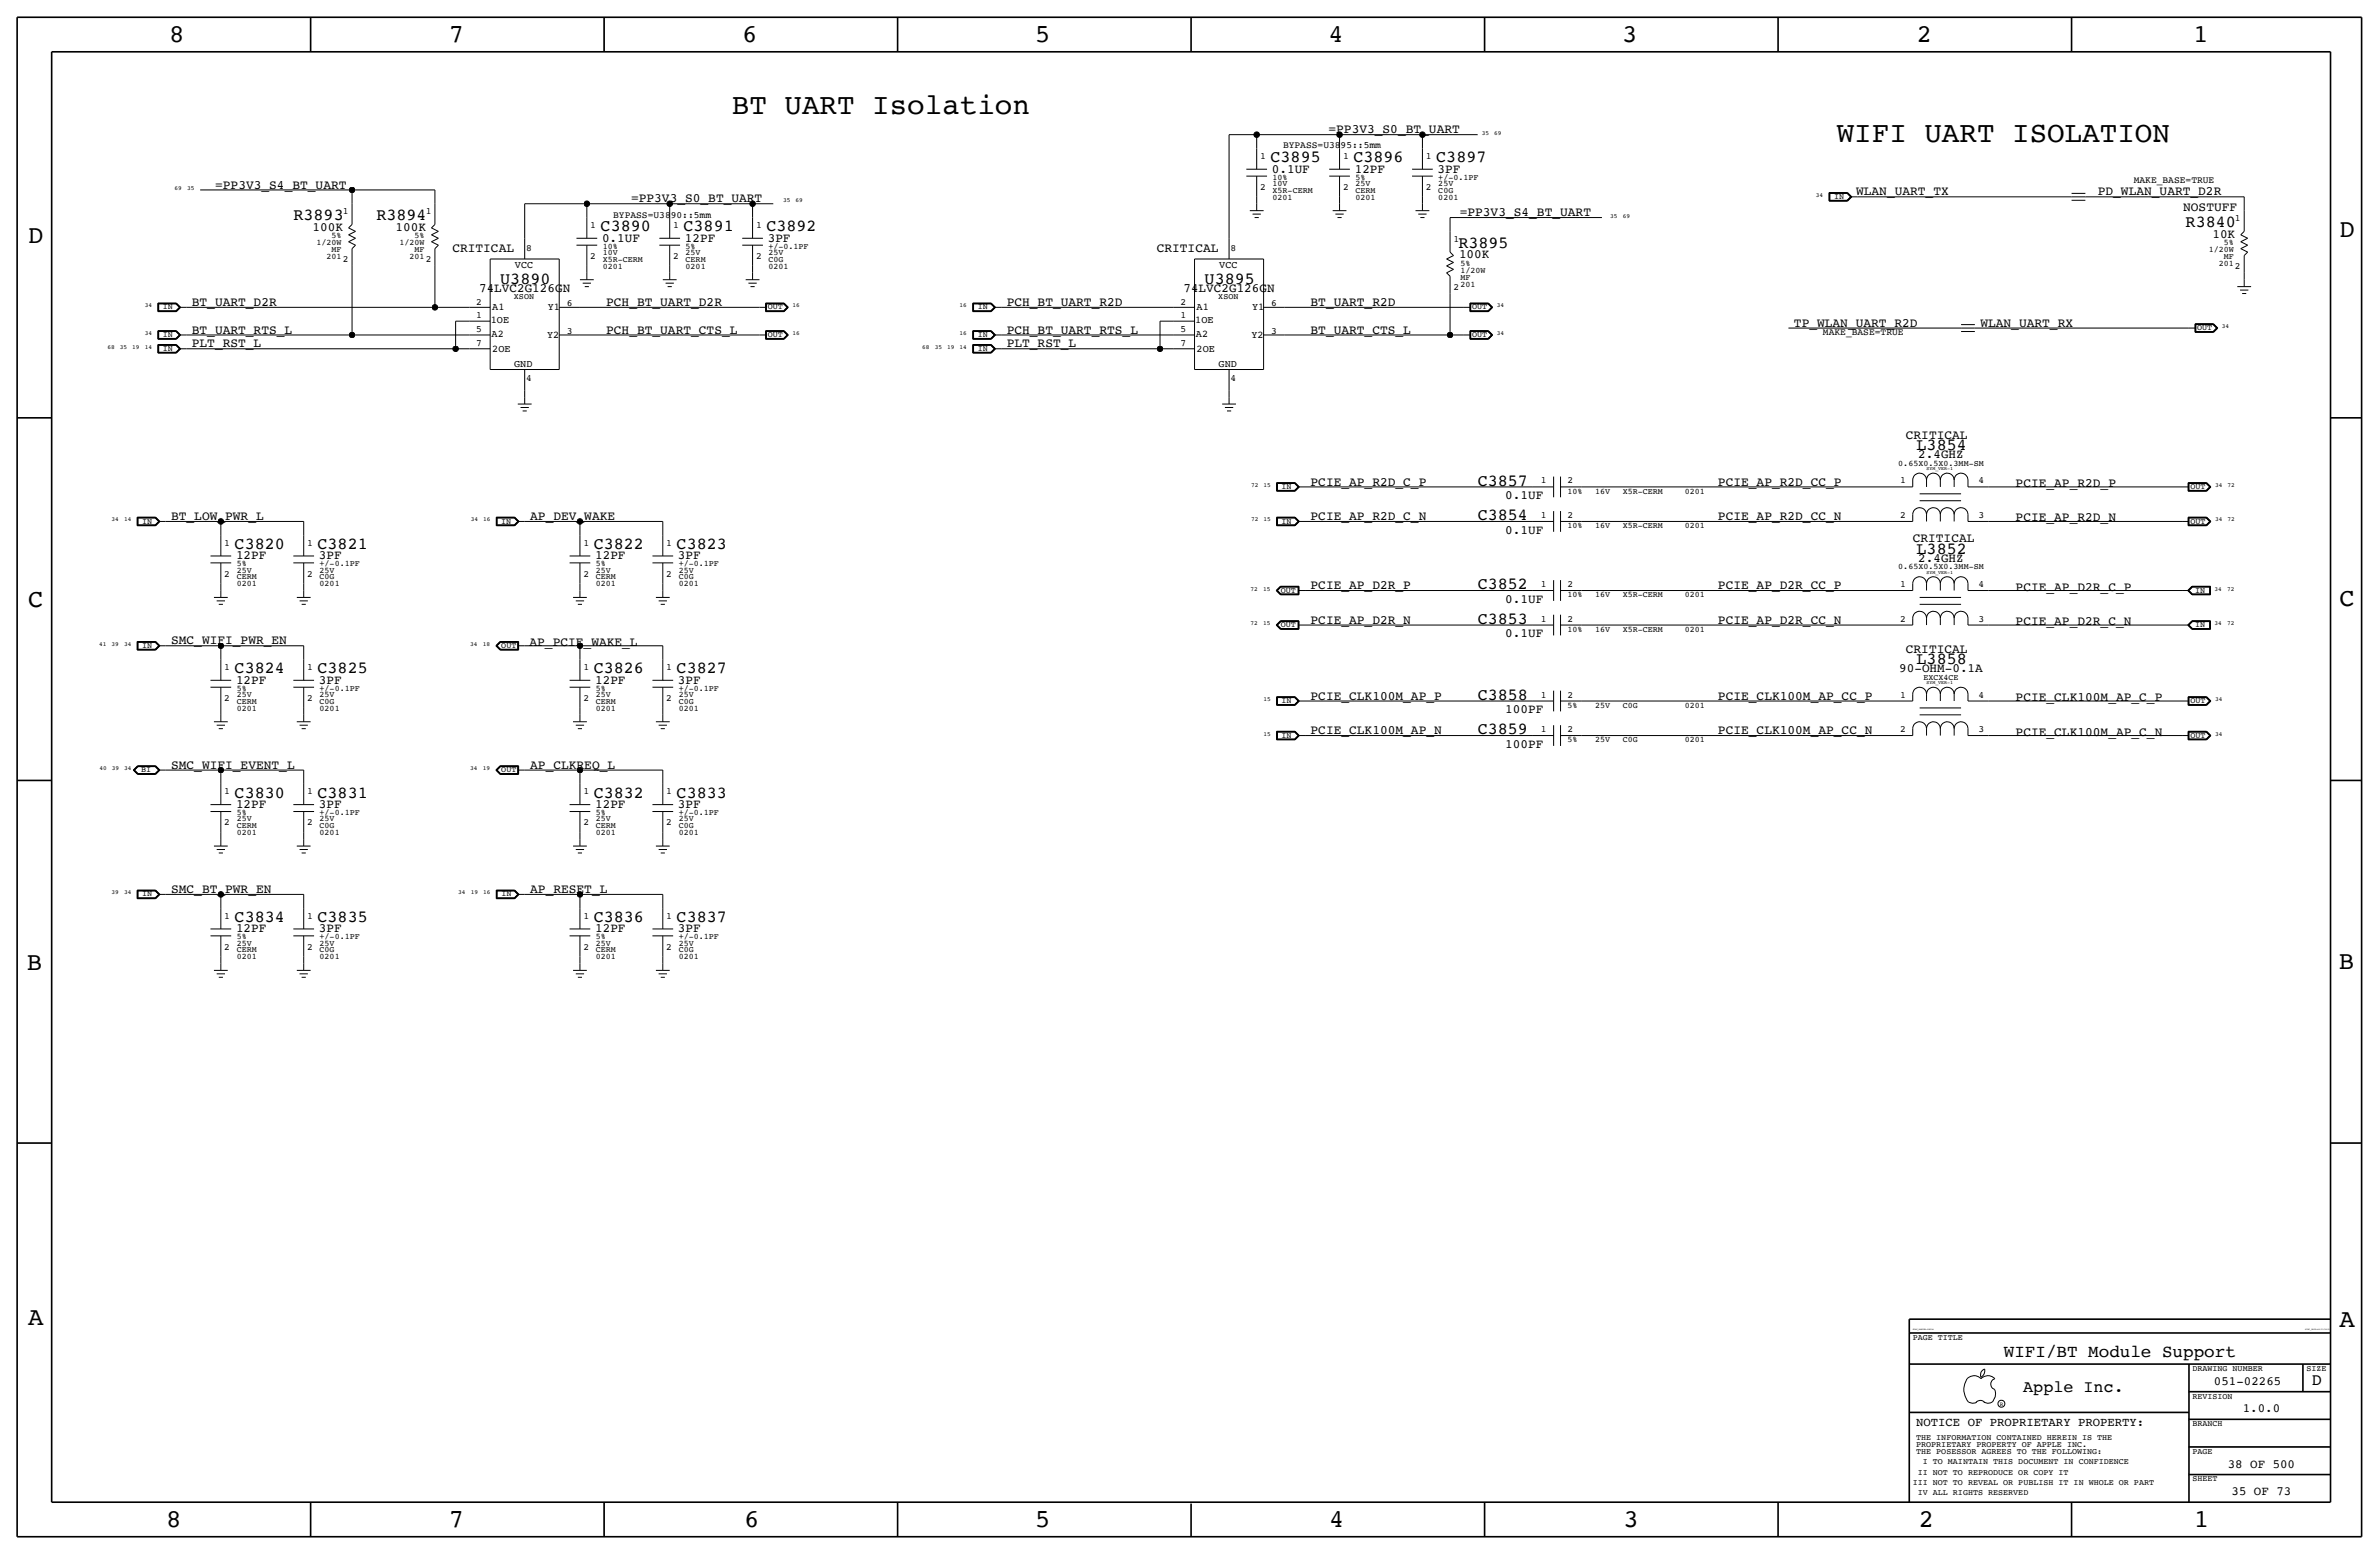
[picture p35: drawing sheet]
<svg xmlns="http://www.w3.org/2000/svg" width="875mm" height="572mm" viewBox="0 0 875 572" stroke-linecap="round" stroke-linejoin="round" font-family="sans-serif">
<defs><g id="words">
<g font-size="10.8">
<text x="269.2" y="41.9">BT UART Isolation</text>
<text x="675.6" y="52.1">WIFI UART ISOLATION</text>
</g>
<g font-size="9.4">
<text x="62.2" y="15.5">8</text>
<text x="165.1" y="15.5">7</text>
<text x="273" y="15.5">6</text>
<text x="380.7" y="15.5">5</text>
<text x="488.7" y="15.5">4</text>
<text x="596.6" y="15.5">3</text>
<text x="705" y="15.5">2</text>
<text x="806.6" y="15.5">1</text>
<text x="10.4" y="89.4">D</text>
<text x="860.5" y="87.1">D</text>
<text x="10.4" y="223.3">C</text>
<text x="860.5" y="222.8">C</text>
<text x="9.9" y="356.6">B</text>
<text x="860.2" y="356.4">B</text>
<text x="10.4" y="487.4">A</text>
<text x="860.5" y="488.2">A</text>
<text x="61.2" y="561.6">8</text>
<text x="165.1" y="561.6">7</text>
<text x="273.8" y="561.6">6</text>
<text x="380.7" y="561.6">5</text>
<text x="488.9" y="561.6">4</text>
<text x="597.1" y="561.6">3</text>
<text x="705.8" y="561.6">2</text>
<text x="806.9" y="561.6">1</text>
</g>
<text font-size="6.5" x="737.1" y="499.1">WIFI/BT Module Support</text>
<g font-size="6.2">
<text x="467.3" y="59.7">C3895</text>
<text x="497.8" y="59.7">C3896</text>
<text x="528.3" y="59.7">C3897</text>
<text x="107.9" y="81">R3893</text>
<text x="138.4" y="81">R3894</text>
<text x="803.9" y="83.6">R3840</text>
<text x="220.9" y="85.1">C3890</text>
<text x="251.4" y="85.1">C3891</text>
<text x="281.9" y="85.1">C3892</text>
<text x="536.4" y="91.2">R3895</text>
<text x="184" y="104.4">U3890</text>
<text x="443.1" y="104.4">U3895</text>
<text x="704.9" y="165.6">L3854</text>
<text x="543.5" y="178.6">C3857</text>
<text x="543.5" y="191.3">C3854</text>
<text x="86.3" y="201.9">C3820</text>
<text x="116.8" y="201.9">C3821</text>
<text x="218.4" y="201.9">C3822</text>
<text x="248.9" y="201.9">C3823</text>
<text x="704.9" y="203.7">L3852</text>
<text x="543.5" y="216.7">C3852</text>
<text x="543.5" y="229.4">C3853</text>
<text x="704.9" y="244.3">L3858</text>
<text x="86.3" y="247.7">C3824</text>
<text x="116.8" y="247.7">C3825</text>
<text x="218.4" y="247.7">C3826</text>
<text x="248.9" y="247.7">C3827</text>
<text x="543.5" y="257.3">C3858</text>
<text x="543.5" y="270">C3859</text>
<text x="86.3" y="293.4">C3830</text>
<text x="116.8" y="293.4">C3831</text>
<text x="218.4" y="293.4">C3832</text>
<text x="248.9" y="293.4">C3833</text>
<text x="86.3" y="339.1">C3834</text>
<text x="116.8" y="339.1">C3835</text>
<text x="218.4" y="339.1">C3836</text>
<text x="248.9" y="339.1">C3837</text>
<text x="850.3" y="509.3">D</text>
<text x="744.2" y="511.8">Apple Inc.</text>
</g>
<g font-size="4.7">
<text x="488.6" y="49">=PP3V3_S0_BT_UART</text>
<text x="467.8" y="63.5">0.1UF</text>
<text x="498.3" y="63.5">12PF</text>
<text x="528.8" y="63.5">3PF</text>
<text x="79.1" y="69.3">=PP3V3_S4_BT_UART</text>
<text x="682.7" y="71.9">WLAN_UART_TX</text>
<text x="771.6" y="71.9">PD_WLAN_UART_D2R</text>
<text x="232.1" y="74.4">=PP3V3_S0_BT_UART</text>
<text x="803" y="77.5">NOSTUFF</text>
<text x="536.9" y="79.5">=PP3V3_S4_BT_UART</text>
<text x="115" y="84.8">100K</text>
<text x="145.5" y="84.8">100K</text>
<text x="221.4" y="88.9">0.1UF</text>
<text x="251.9" y="88.9">12PF</text>
<text x="282.4" y="88.9">3PF</text>
<text x="813.8" y="87.4">10K</text>
<text x="166.4" y="92.7">CRITICAL</text>
<text x="425.5" y="92.7">CRITICAL</text>
<text x="536.7" y="95">100K</text>
<text x="176.2" y="107.4">74LVC2G126GN</text>
<text x="435.3" y="107.4">74LVC2G126GN</text>
<text x="70.6" y="112.5">BT_UART_D2R</text>
<text x="223" y="112.5">PCH_BT_UART_D2R</text>
<text x="370.3" y="112.5">PCH_BT_UART_R2D</text>
<text x="482" y="112.5">BT_UART_R2D</text>
<text x="70.6" y="122.7">BT_UART_RTS_L</text>
<text x="223" y="122.7">PCH_BT_UART_CTS_L</text>
<text x="370.3" y="122.7">PCH_BT_UART_RTS_L</text>
<text x="482" y="122.7">BT_UART_CTS_L</text>
<text x="659.8" y="120.1">TP_WLAN_UART_R2D</text>
<text x="728.4" y="120.1">WLAN_UART_RX</text>
<text x="70.6" y="127.8">PLT_RST_L</text>
<text x="370.3" y="127.8">PLT_RST_L</text>
<text x="701" y="161.3">CRITICAL</text>
<text x="705.6" y="168.4">2.4GHZ</text>
<text x="482" y="178.6">PCIE_AP_R2D_C_P</text>
<text x="631.9" y="178.6">PCIE_AP_R2D_CC_P</text>
<text x="741.4" y="179.1">PCIE_AP_R2D_P</text>
<text x="553.7" y="183.6">0.1UF</text>
<text x="62.9" y="191.3">BT_LOW_PWR_L</text>
<text x="195" y="191.3">AP_DEV_WAKE</text>
<text x="482" y="191.3">PCIE_AP_R2D_C_N</text>
<text x="631.9" y="191.3">PCIE_AP_R2D_CC_N</text>
<text x="741.4" y="191.8">PCIE_AP_R2D_N</text>
<text x="553.7" y="196.3">0.1UF</text>
<text x="703.5" y="199.4">CRITICAL</text>
<text x="86.8" y="205.7">12PF</text>
<text x="117.3" y="205.7">3PF</text>
<text x="218.9" y="205.7">12PF</text>
<text x="249.4" y="205.7">3PF</text>
<text x="705.6" y="206.5">2.4GHZ</text>
<text x="482" y="216.7">PCIE_AP_D2R_P</text>
<text x="553.7" y="221.7">0.1UF</text>
<text x="631.9" y="216.7">PCIE_AP_D2R_CC_P</text>
<text x="741.4" y="217.2">PCIE_AP_D2R_C_P</text>
<text x="482" y="229.4">PCIE_AP_D2R_N</text>
<text x="631.9" y="229.4">PCIE_AP_D2R_CC_N</text>
<text x="741.4" y="229.9">PCIE_AP_D2R_C_N</text>
<text x="62.9" y="237">SMC_WIFI_PWR_EN</text>
<text x="194.8" y="237.5">AP_PCIE_WAKE_L</text>
<text x="553.7" y="234.4">0.1UF</text>
<text x="701" y="240">CRITICAL</text>
<text x="86.8" y="251.5">12PF</text>
<text x="117.3" y="251.5">3PF</text>
<text x="218.9" y="251.5">12PF</text>
<text x="249.4" y="251.5">3PF</text>
<text x="698.6" y="247.1">90-OHM-0.1A</text>
<text x="482" y="257.3">PCIE_CLK100M_AP_P</text>
<text x="631.9" y="257.3">PCIE_CLK100M_AP_CC_P</text>
<text x="741.4" y="257.8">PCIE_CLK100M_AP_C_P</text>
<text x="553.7" y="262.4">100PF</text>
<text x="482" y="270">PCIE_CLK100M_AP_N</text>
<text x="553.7" y="275.1">100PF</text>
<text x="631.9" y="270">PCIE_CLK100M_AP_CC_N</text>
<text x="741.4" y="270.5">PCIE_CLK100M_AP_C_N</text>
<text x="62.9" y="282.7">SMC_WIFI_EVENT_L</text>
<text x="195" y="282.7">AP_CLKREQ_L</text>
<text x="86.8" y="297.2">12PF</text>
<text x="117.3" y="297.2">3PF</text>
<text x="218.9" y="297.2">12PF</text>
<text x="249.4" y="297.2">3PF</text>
<text x="62.9" y="328.4">SMC_BT_PWR_EN</text>
<text x="195" y="328.4">AP_RESET_L</text>
<text x="86.8" y="342.9">12PF</text>
<text x="117.3" y="342.9">3PF</text>
<text x="218.9" y="342.9">12PF</text>
<text x="249.4" y="342.9">3PF</text>
</g>
<g font-size="4.6">
<text x="814.3" y="509.3">051-02265</text>
<text x="824.9" y="519.4">1.0.0</text>
<text x="819.4" y="539.8">38 OF 500</text>
<text x="820.8" y="549.9">35 OF 73</text>
</g>
<text font-size="4.5" x="704.8" y="524.5">NOTICE OF PROPRIETARY PROPERTY:</text>
<g font-size="3.8">
<text x="189.4" y="98.5">VCC</text>
<text x="448.5" y="98.5">VCC</text>
<text x="180.5" y="118.9">1OE</text>
<text x="181.1" y="114.1">A1</text>
<text x="201.5" y="114.1">Y1</text>
<text x="439.6" y="118.9">1OE</text>
<text x="440.1" y="114.1">A1</text>
<text x="460.6" y="114.1">Y1</text>
<text x="180.8" y="124">A2</text>
<text x="201.2" y="124.3">Y2</text>
<text x="439.9" y="124">A2</text>
<text x="460.3" y="124.3">Y2</text>
<text x="181.1" y="129.3">2OE</text>
<text x="440.1" y="129.3">2OE</text>
<text x="189.1" y="135">GND</text>
<text x="448.2" y="135">GND</text>
</g>
<g font-size="3.5">
<text x="463.5" y="58.4">1</text>
<text x="471.9" y="54.6">BYPASS=U3895::5mm</text>
<text x="494" y="58.4">1</text>
<text x="524.5" y="58.4">1</text>
<text x="463.5" y="69.9">2</text>
<text x="494" y="69.9">2</text>
<text x="524.5" y="69.9">2</text>
<text x="784.8" y="67.3">MAKE_BASE=TRUE</text>
<text x="126.1" y="78.7">1</text>
<text x="156.6" y="78.7">1</text>
<text x="217.1" y="83.8">1</text>
<text x="225.5" y="80">BYPASS=U3890::5mm</text>
<text x="247.6" y="83.8">1</text>
<text x="278.1" y="83.8">1</text>
<text x="822.1" y="81.3">1</text>
<text x="534.6" y="88.9">1</text>
<text x="193.5" y="92.5">8</text>
<text x="217.1" y="95.3">2</text>
<text x="247.6" y="95.3">2</text>
<text x="278.1" y="95.3">2</text>
<text x="452.6" y="92.5">8</text>
<text x="126.1" y="96.5">2</text>
<text x="156.6" y="96.5">2</text>
<text x="822.1" y="99.1">2</text>
<text x="534.6" y="106.7">2</text>
<text x="175.1" y="112">2</text>
<text x="208.5" y="112.5">6</text>
<text x="434.2" y="112">2</text>
<text x="467.6" y="112.5">6</text>
<text x="175.1" y="117.1">1</text>
<text x="434.2" y="117.1">1</text>
<text x="175.1" y="122.2">5</text>
<text x="208.5" y="122.7">3</text>
<text x="434.2" y="122.2">5</text>
<text x="467.6" y="122.7">3</text>
<text x="670.5" y="123.2">MAKE_BASE=TRUE</text>
<text x="175.1" y="127.3">7</text>
<text x="434.2" y="127.3">7</text>
<text x="193.5" y="140">4</text>
<text x="452.6" y="140">4</text>
<text x="566.8" y="177.8">1</text>
<text x="576.5" y="177.8">2</text>
<text x="698.9" y="177.8">1</text>
<text x="727.7" y="177.8">4</text>
<text x="566.8" y="190.5">1</text>
<text x="576.5" y="190.5">2</text>
<text x="698.9" y="190.5">2</text>
<text x="727.7" y="190.5">3</text>
<text x="82.5" y="200.7">1</text>
<text x="113" y="200.7">1</text>
<text x="214.6" y="200.7">1</text>
<text x="245.1" y="200.7">1</text>
<text x="82.5" y="212.1">2</text>
<text x="113" y="212.1">2</text>
<text x="214.6" y="212.1">2</text>
<text x="245.1" y="212.1">2</text>
<text x="566.8" y="215.9">1</text>
<text x="576.5" y="215.9">2</text>
<text x="698.9" y="215.9">1</text>
<text x="727.7" y="215.9">4</text>
<text x="566.8" y="228.6">1</text>
<text x="576.5" y="228.6">2</text>
<text x="698.9" y="228.6">2</text>
<text x="727.7" y="228.6">3</text>
<text x="82.5" y="246.4">1</text>
<text x="113" y="246.4">1</text>
<text x="214.6" y="246.4">1</text>
<text x="245.1" y="246.4">1</text>
<text x="82.5" y="257.8">2</text>
<text x="113" y="257.8">2</text>
<text x="214.6" y="257.8">2</text>
<text x="245.1" y="257.8">2</text>
<text x="566.8" y="256.5">1</text>
<text x="576.5" y="256.5">2</text>
<text x="698.9" y="256.5">1</text>
<text x="727.7" y="256.5">4</text>
<text x="566.8" y="269.2">1</text>
<text x="576.5" y="269.2">2</text>
<text x="698.9" y="269.2">2</text>
<text x="727.7" y="269.2">3</text>
<text x="82.5" y="292.1">1</text>
<text x="113" y="292.1">1</text>
<text x="214.6" y="292.1">1</text>
<text x="245.1" y="292.1">1</text>
<text x="82.5" y="303.5">2</text>
<text x="113" y="303.5">2</text>
<text x="214.6" y="303.5">2</text>
<text x="245.1" y="303.5">2</text>
<text x="82.5" y="337.8">1</text>
<text x="113" y="337.8">1</text>
<text x="214.6" y="337.8">1</text>
<text x="245.1" y="337.8">1</text>
<text x="82.5" y="349.2">2</text>
<text x="113" y="349.2">2</text>
<text x="214.6" y="349.2">2</text>
<text x="245.1" y="349.2">2</text>
</g>
<g font-size="3.1">
<text x="468.1" y="70.9">X5R-CERM</text>
<text x="468.1" y="68.3">10V</text>
<text x="468.1" y="66">10%</text>
<text x="498.6" y="70.9">CERM</text>
<text x="498.6" y="68.3">25V</text>
<text x="498.6" y="66">5%</text>
<text x="529" y="70.9">C0G</text>
<text x="529" y="68.3">25V</text>
<text x="529" y="66">+/-0.1PF</text>
<text x="468.1" y="73.4">0201</text>
<text x="498.6" y="73.4">0201</text>
<text x="529" y="73.4">0201</text>
<text x="674.6" y="73.2">IN</text>
<text x="122" y="87.6">5%</text>
<text x="152.5" y="87.6">5%</text>
<text x="116.4" y="90.2">1/20W</text>
<text x="120.1" y="95.3">201</text>
<text x="122" y="92.7">MF</text>
<text x="146.9" y="90.2">1/20W</text>
<text x="150.6" y="95.3">201</text>
<text x="152.5" y="92.7">MF</text>
<text x="221.7" y="93.7">10V</text>
<text x="221.7" y="91.4">10%</text>
<text x="252.2" y="93.7">25V</text>
<text x="252.2" y="91.4">5%</text>
<text x="282.7" y="93.7">25V</text>
<text x="282.7" y="91.4">+/-0.1PF</text>
<text x="812.4" y="92.7">1/20W</text>
<text x="817.9" y="95.2">MF</text>
<text x="817.9" y="90.2">5%</text>
<text x="221.7" y="98.8">0201</text>
<text x="221.7" y="96.3">X5R-CERM</text>
<text x="252.2" y="98.8">0201</text>
<text x="252.2" y="96.3">CERM</text>
<text x="282.7" y="98.8">0201</text>
<text x="282.7" y="96.3">C0G</text>
<text x="537.2" y="100.3">1/20W</text>
<text x="537.2" y="97.8">5%</text>
<text x="816.1" y="97.8">201</text>
<text x="537.2" y="105.4">201</text>
<text x="537.2" y="102.9">MF</text>
<text x="59.9" y="113.8">IN</text>
<text x="189" y="110">XSON</text>
<text x="282.4" y="113.8">OUT</text>
<text x="359.6" y="113.8">IN</text>
<text x="448.1" y="110">XSON</text>
<text x="541.5" y="113.8">OUT</text>
<text x="59.9" y="124">IN</text>
<text x="282.4" y="124">OUT</text>
<text x="359.6" y="124">IN</text>
<text x="541.5" y="124">OUT</text>
<text x="808.2" y="121.4">OUT</text>
<text x="59.9" y="129">IN</text>
<text x="359.6" y="129">IN</text>
<text x="698.2" y="171.2">0.65X0.5X0.3MM-SM</text>
<text x="471.4" y="179.8">IN</text>
<text x="805.6" y="179.8">OUT</text>
<text x="576.5" y="181.6">10%</text>
<text x="586.7" y="181.6">16V</text>
<text x="596.8" y="181.6">X5R-CERM</text>
<text x="619.7" y="181.6">0201</text>
<text x="52.3" y="192.5">IN</text>
<text x="184.4" y="192.5">IN</text>
<text x="471.4" y="192.5">IN</text>
<text x="576.5" y="194.3">10%</text>
<text x="586.7" y="194.3">16V</text>
<text x="596.8" y="194.3">X5R-CERM</text>
<text x="619.7" y="194.3">0201</text>
<text x="805.6" y="192.5">OUT</text>
<text x="87.1" y="208.3">5%</text>
<text x="117.6" y="208.3">+/-0.1PF</text>
<text x="219.2" y="208.3">5%</text>
<text x="249.6" y="208.3">+/-0.1PF</text>
<text x="698.2" y="209.3">0.65X0.5X0.3MM-SM</text>
<text x="87.1" y="215.6">0201</text>
<text x="87.1" y="213.1">CERM</text>
<text x="87.1" y="210.6">25V</text>
<text x="117.6" y="215.6">0201</text>
<text x="117.6" y="213.1">C0G</text>
<text x="117.6" y="210.6">25V</text>
<text x="219.2" y="215.6">0201</text>
<text x="219.2" y="213.1">CERM</text>
<text x="219.2" y="210.6">25V</text>
<text x="249.6" y="215.6">0201</text>
<text x="249.6" y="213.1">C0G</text>
<text x="249.6" y="210.6">25V</text>
<text x="471.1" y="217.9">OUT</text>
<text x="576.5" y="219.7">10%</text>
<text x="586.7" y="219.7">16V</text>
<text x="596.8" y="219.7">X5R-CERM</text>
<text x="619.7" y="219.7">0201</text>
<text x="807.4" y="217.9">IN</text>
<text x="471.1" y="230.6">OUT</text>
<text x="576.5" y="232.4">10%</text>
<text x="586.7" y="232.4">16V</text>
<text x="596.8" y="232.4">X5R-CERM</text>
<text x="619.7" y="232.4">0201</text>
<text x="807.4" y="230.6">IN</text>
<text x="52.3" y="238.3">IN</text>
<text x="184.4" y="238.3">OUT</text>
<text x="707.5" y="249.9">EXCX4CE</text>
<text x="87.1" y="256.3">25V</text>
<text x="87.1" y="254">5%</text>
<text x="117.6" y="256.3">25V</text>
<text x="117.6" y="254">+/-0.1PF</text>
<text x="219.2" y="256.3">25V</text>
<text x="219.2" y="254">5%</text>
<text x="249.6" y="256.3">25V</text>
<text x="249.6" y="254">+/-0.1PF</text>
<text x="87.1" y="261.4">0201</text>
<text x="87.1" y="258.8">CERM</text>
<text x="117.6" y="261.4">0201</text>
<text x="117.6" y="258.8">C0G</text>
<text x="219.2" y="261.4">0201</text>
<text x="219.2" y="258.8">CERM</text>
<text x="249.6" y="261.4">0201</text>
<text x="249.6" y="258.8">C0G</text>
<text x="471.4" y="258.6">IN</text>
<text x="576.5" y="260.4">5%</text>
<text x="586.7" y="260.4">25V</text>
<text x="596.8" y="260.4">C0G</text>
<text x="619.7" y="260.4">0201</text>
<text x="805.6" y="258.6">OUT</text>
<text x="471.4" y="271.3">IN</text>
<text x="576.5" y="273.1">5%</text>
<text x="586.7" y="273.1">25V</text>
<text x="596.8" y="273.1">C0G</text>
<text x="619.7" y="273.1">0201</text>
<text x="805.6" y="271.3">OUT</text>
<text x="51.9" y="284">BI</text>
<text x="184.4" y="284">OUT</text>
<text x="87.1" y="299.7">5%</text>
<text x="117.6" y="299.7">+/-0.1PF</text>
<text x="219.2" y="299.7">5%</text>
<text x="249.6" y="299.7">+/-0.1PF</text>
<text x="87.1" y="304.5">CERM</text>
<text x="87.1" y="302">25V</text>
<text x="117.6" y="304.5">C0G</text>
<text x="117.6" y="302">25V</text>
<text x="219.2" y="304.5">CERM</text>
<text x="219.2" y="302">25V</text>
<text x="249.6" y="304.5">C0G</text>
<text x="249.6" y="302">25V</text>
<text x="87.1" y="307.1">0201</text>
<text x="117.6" y="307.1">0201</text>
<text x="219.2" y="307.1">0201</text>
<text x="249.6" y="307.1">0201</text>
<text x="52.3" y="329.7">IN</text>
<text x="184.5" y="329.7">IN</text>
<text x="87.1" y="347.7">25V</text>
<text x="87.1" y="345.4">5%</text>
<text x="117.6" y="347.7">25V</text>
<text x="117.6" y="345.4">+/-0.1PF</text>
<text x="219.2" y="347.7">25V</text>
<text x="219.2" y="345.4">5%</text>
<text x="249.6" y="347.7">25V</text>
<text x="249.6" y="345.4">+/-0.1PF</text>
<text x="87.1" y="352.8">0201</text>
<text x="87.1" y="350.3">CERM</text>
<text x="117.6" y="352.8">0201</text>
<text x="117.6" y="350.3">C0G</text>
<text x="219.2" y="352.8">0201</text>
<text x="219.2" y="350.3">CERM</text>
<text x="249.6" y="352.8">0201</text>
<text x="249.6" y="350.3">C0G</text>
<text x="703.5" y="492.8">PAGE TITLE</text>
<text x="806.4" y="504.2">DRAWING NUMBER</text>
<text x="848.3" y="504.2">SIZE</text>
<text x="806.4" y="514.3">REVISION</text>
<text x="806.4" y="524.5">BRANCH</text>
<text x="704.8" y="532.1">PROPRIETARY PROPERTY OF APPLE INC.</text>
<text x="704.8" y="529.6">THE INFORMATION CONTAINED HEREIN IS THE</text>
<text x="704.8" y="534.7">THE POSESSOR AGREES TO THE FOLLOWING:</text>
<text x="707.2" y="538.5">I TO MAINTAIN THIS DOCUMENT IN CONFIDENCE</text>
<text x="806.4" y="534.7">PAGE</text>
<text x="705.4" y="542.3">II NOT TO REPRODUCE OR COPY IT</text>
<text x="806.4" y="544.8">SHEET</text>
<text x="703.5" y="546.1">III NOT TO REVEAL OR PUBLISH IT IN WHOLE OR PART</text>
<text x="705.4" y="549.9">IV ALL RIGHTS RESERVED</text>
</g>
<g font-size="2.3">
<text x="545" y="49.5">35</text>
<text x="549.6" y="49.5">69</text>
<text x="64.2" y="69.9">69</text>
<text x="68.8" y="69.9">35</text>
<text x="288" y="74.4">35</text>
<text x="292.6" y="74.4">69</text>
<text x="667.9" y="72.4">34</text>
<text x="592.3" y="80">35</text>
<text x="596.9" y="80">69</text>
<text x="53.2" y="113">34</text>
<text x="291.5" y="113">16</text>
<text x="353" y="113">16</text>
<text x="550.6" y="113">34</text>
<text x="53.2" y="123.2">34</text>
<text x="291.5" y="123.2">16</text>
<text x="353" y="123.2">16</text>
<text x="550.6" y="123.2">34</text>
<text x="817.3" y="120.6">34</text>
<text x="39.5" y="128.3">68</text>
<text x="44.1" y="128.3">35</text>
<text x="48.7" y="128.3">19</text>
<text x="53.2" y="128.3">14</text>
<text x="339.2" y="128.3">68</text>
<text x="343.8" y="128.3">35</text>
<text x="348.4" y="128.3">19</text>
<text x="353" y="128.3">14</text>
<text x="460.1" y="179.1">72</text>
<text x="464.7" y="179.1">15</text>
<text x="814.7" y="179.1">34</text>
<text x="819.3" y="179.1">72</text>
<text x="41" y="191.8">34</text>
<text x="45.6" y="191.8">14</text>
<text x="173.1" y="191.8">34</text>
<text x="177.7" y="191.8">16</text>
<text x="460.1" y="191.8">72</text>
<text x="464.7" y="191.8">15</text>
<text x="814.7" y="191.8">34</text>
<text x="819.3" y="191.8">72</text>
<text x="460" y="217.2">72</text>
<text x="464.6" y="217.2">15</text>
<text x="814.6" y="217.2">34</text>
<text x="819.1" y="217.2">72</text>
<text x="460" y="229.9">72</text>
<text x="464.6" y="229.9">15</text>
<text x="814.6" y="229.9">34</text>
<text x="819.1" y="229.9">72</text>
<text x="36.5" y="237.5">41</text>
<text x="41" y="237.5">39</text>
<text x="45.6" y="237.5">34</text>
<text x="173" y="237.5">34</text>
<text x="177.5" y="237.5">18</text>
<text x="464.7" y="257.8">15</text>
<text x="814.7" y="257.8">34</text>
<text x="464.7" y="270.5">15</text>
<text x="814.7" y="270.5">34</text>
<text x="36.6" y="283.2">40</text>
<text x="41.1" y="283.2">39</text>
<text x="45.7" y="283.2">34</text>
<text x="173" y="283.2">34</text>
<text x="177.5" y="283.2">19</text>
<text x="41" y="328.9">39</text>
<text x="45.6" y="328.9">34</text>
<text x="168.6" y="328.9">34</text>
<text x="173.1" y="328.9">19</text>
<text x="177.7" y="328.9">16</text>
</g>
<text font-size="2.2" x="735.5" y="516.9">R</text>
<g font-size="1.8">
<text x="708.6" y="173">SYM_VER-1</text>
<text x="708.6" y="211.1">SYM_VER-1</text>
<text x="708.6" y="251.7">SYM_VER-1</text>
</g>
<g font-size=".8">
<text x="703.5" y="488.9">SYNC_MASTER=PAULM</text>
<text x="847.9" y="488.9">SYNC_DATE=06/15/2015</text>
</g>
</g></defs>
<g fill="none" stroke="#000" stroke-width=".37">
<path d="M452.1 49.5h10.1zM452.1 49.5v38.1zM462.2 49.5h30.5zM462.2 49.5v5.1zM462.2 54.6v7.6zM492.7 49.5h30.5zM492.7 49.5v5.1zM492.7 54.6v7.6zM523.2 49.5h20.3zM523.2 49.5v5.1zM523.2 54.6v7.6zM73.6 69.9h55.9z"/>
<path d="M129.5 69.9h30.5zM129.5 69.9v5zM129.5 74.9v7.7zM160 69.9v5zM160 74.9v7.7zM193 74.9h22.8zM193 74.9v12.7zM215.8 74.9h30.5zM215.8 74.9v5.1zM246.3 74.9h30.5zM246.3 74.9v5.1zM276.8 74.9v5.1z"/>
<path d="M276.8 74.9h7.6zM458.4 64.8h7.6zM458.4 62.2h7.6zM459.7 77.5h5.1zM460.7 78.7h3.1zM462.2 72.4v2.5zM462.2 74.9v2.6zM462.2 64.8v7.6zM488.9 62.2h7.6zM488.9 64.8h7.6zM490.2 77.5h5zM491.2 78.7h3z"/>
<path d="M492.7 72.4v2.5zM492.7 74.9v2.6zM492.7 64.8v7.6zM519.4 64.8h7.6zM519.4 62.2h7.6zM520.6 77.5h5.1zM521.7 78.7h3zM523.2 72.4v2.5zM523.2 74.9v2.6zM523.2 64.8v7.6zM672.7 70.8h6.9zM672.7 70.8v3.2z"/>
<path d="M672.7 74h6.9zM672.8 70.9v3zM672.8 73.9h6.7zM672.8 70.9h6.7zM672.9 71v2.8zM672.9 73.8h6.5zM672.9 71h6.5zM673 71.1h6.4zM673 71.1v2.6zM673 73.7h6.4zM679.4 73.7l1.3-1.3zM679.4 71.1l1.3 1.3z"/>
<path d="M679.5 71l1.3 1.4zM679.5 70.9l1.5 1.5zM679.5 73.9l1.5-1.5zM679.6 70.8l1.5 1.6zM679.6 74l1.5-1.6zM680.7 72.4h2.5zM680.8 72.4l-1.4 1.4zM683.2 72.4h78.7zM761.9 73.7h5.1zM761.9 72.4h5.1zM761.9 71.1h5.1zM767 72.4h58.4z"/>
<path d="M825.4 72.4v5.1zM825.4 77.5v7.6zM128.2 83.8l1.3-1.3zM128.2 83.8l2.6 1.3zM128.2 88.9l2.6 1.3zM128.2 86.4l2.6 1.2zM128.2 88.9l2.6-1.3zM128.2 86.4l2.6-1.3zM129.5 97.8v25.4zM129.5 91.4v6.4zM130.8 90.2l-1.3 1.2zM158.7 83.8l1.3-1.3z"/>
<path d="M158.7 83.8l2.5 1.3zM158.7 88.9l2.5 1.3zM158.7 86.4l2.5 1.2zM158.7 88.9l2.5-1.3zM158.7 86.4l2.5-1.3zM160 97.8v15.2zM160 91.4v6.4zM161.2 90.2l-1.2 1.2zM180.3 95.3h25.4zM180.3 95.3v40.6zM193 87.6v7.7zM205.7 95.3v40.6z"/>
<path d="M212 90.2h7.7zM212 87.6h7.7zM215.8 97.8v2.5zM215.8 80v7.6zM215.8 90.2v7.6zM242.5 87.6h7.6zM242.5 90.2h7.6zM246.3 97.8v2.5zM246.3 80v7.6zM246.3 90.2v7.6zM273 90.2h7.6zM273 87.6h7.6z"/>
<path d="M276.8 97.8v2.5zM276.8 80v7.6zM276.8 90.2v7.6zM439.4 95.3h25.4zM439.4 95.3v40.6zM452.1 87.6v7.7zM461.5 80h1.5zM464.8 95.3v40.6zM491.9 80h1.6zM522.4 80h1.6zM532.1 97.8l2.5 1.3zM532.1 95.3l2.5 1.2z"/>
<path d="M532.1 95.3l2.5-1.3zM532.1 97.8l2.5-1.3zM533.3 80h55.9zM533.3 80v5.1zM533.3 85.1v7.6zM533.3 92.7l1.3 1.3zM824.2 91.4l2.5-1.2zM824.2 88.9l2.5-1.3zM824.2 86.4l1.2-1.3zM824.2 86.4l2.5 1.2zM824.2 91.4l2.5 1.3zM824.2 88.9l2.5 1.3z"/>
<path d="M825.4 94v6.3zM826.7 92.7l-1.3 1.3zM58.1 111.5v3.1zM58.1 114.6h6.8zM58.1 111.5h6.8zM58.2 111.6h6.6zM58.2 111.6v2.9zM58.2 114.5h6.6zM58.3 111.7v2.7zM58.3 114.4h6.5zM58.3 111.7h6.5zM58.4 111.8h6.3z"/>
<path d="M58.4 111.8v2.5zM58.4 114.3h6.3zM64.7 114.3l1.3-1.3zM64.7 111.8l1.3 1.2zM64.8 114.4l1.3-1.4zM64.8 111.7l1.3 1.3zM64.8 111.6l1.5 1.4zM64.8 114.5l1.5-1.5zM64.9 114.6l1.5-1.6zM64.9 111.5l1.5 1.5zM66 113h2.5zM68.5 113h91.5z"/>
<path d="M160 113h12.7zM167.6 118.1v10.2zM167.6 118.1h5.1zM172.7 118.1h7.6zM172.7 113h7.6zM205.7 113h7.6zM213.3 113h66zM213.3 102.9h5.1zM214.3 104.1h3.1zM215.1 105.4h1.5zM215.8 100.3v2.6zM243.8 102.9h5.1z"/>
<path d="M244.8 104.1h3.1zM245.6 105.4h1.5zM246.3 100.3v2.6zM274.3 102.9h5zM275.3 104.1h3zM276 105.4h1.6zM276.8 100.3v2.6zM279.3 113h2.6zM281.6 114.6h6.8zM281.6 111.5v3.1zM281.6 111.5h6.8zM281.7 111.6v2.9z"/>
<path d="M281.7 114.5h6.6zM281.7 111.6h6.6zM281.8 111.7v2.7zM281.8 114.4h6.5zM281.8 111.7h6.5zM281.9 111.8h6.3zM281.9 111.8v2.5zM281.9 114.3h6.3zM288.2 111.8l1.3 1.2zM288.2 114.3l1.3-1.3zM288.3 114.4l1.4-1.4zM288.3 111.7l1.4 1.3z"/>
<path d="M288.3 114.5l1.5-1.5zM288.3 111.6l1.5 1.4zM288.4 111.5l1.6 1.5zM288.4 114.6l1.6-1.6zM357.8 111.5v3.1zM357.8 114.6h6.8zM357.8 111.5h6.8zM357.9 111.6v2.9zM357.9 114.5h6.6zM357.9 111.6h6.6zM358 111.7h6.5zM358 111.7v2.7z"/>
<path d="M358 114.4h6.5zM358.1 111.8h6.3zM358.1 111.8v2.5zM358.1 114.3h6.3zM364.4 111.8l1.3 1.2zM364.5 114.4l1.4-1.4zM364.5 111.7l1.4 1.3zM364.5 114.5l1.5-1.5zM364.5 111.6l1.5 1.4zM364.6 111.5l1.6 1.5zM364.6 114.6l1.6-1.6zM365.7 113h2.5z"/>
<path d="M365.7 113l-1.3 1.3zM368.2 113h63.5zM426.7 118.1v10.2zM426.7 118.1h5zM431.7 118.1h7.7zM431.7 113h7.7zM464.8 113h7.6zM472.4 113h66zM532.1 100.3l1.2 1.3zM532.1 100.3l2.5-1.2zM533.3 108v15.2zM533.3 101.6v6.4z"/>
<path d="M538.4 113h2.6zM540.7 114.6h6.8zM540.7 111.5v3.1zM540.7 111.5h6.8zM540.8 111.6v2.9zM540.8 114.5h6.6zM540.8 111.6h6.6zM540.9 111.7v2.7zM540.9 114.4h6.5zM540.9 111.7h6.5zM541 111.8h6.3zM541 111.8v2.5z"/>
<path d="M541 114.3h6.3zM547.3 111.8l1.3 1.2zM547.3 114.3l1.3-1.3zM547.4 111.7l1.3 1.3zM547.4 114.5l1.5-1.5zM547.4 111.6l1.5 1.4zM547.5 111.5l1.5 1.5zM548.7 113l-1.3 1.4zM549 113l-1.5 1.6zM721.3 119.4h5.1zM807.4 119.1h6.8zM807.4 119.1v3.1z"/>
<path d="M807.5 119.2h6.6zM807.5 119.2v2.9zM807.6 119.3v2.7zM807.6 119.3h6.5zM807.7 119.4h6.3zM807.7 119.4v2.5zM814 119.4l1.3 1.3zM814.1 119.3l1.3 1.4zM814.1 119.2l1.5 1.5zM814.2 119.1l1.5 1.6zM822.9 105.4h5.1zM823.9 106.7h3.1z"/>
<path d="M824.7 108h1.5zM825.4 100.3v2.6zM825.4 102.9v2.5zM58.1 126.7v3.1zM58.1 129.8h6.8zM58.1 121.6v3.2zM58.1 124.8h6.8zM58.1 126.7h6.8zM58.1 121.6h6.8zM58.2 126.8h6.6zM58.2 121.7h6.6zM58.2 126.8v2.9z"/>
<path d="M58.2 129.7h6.6zM58.2 121.7v3zM58.2 124.7h6.6zM58.3 126.9v2.7zM58.3 129.6h6.5zM58.3 121.8v2.8zM58.3 124.6h6.5zM58.3 126.9h6.5zM58.3 121.8h6.5zM58.4 127h6.3zM58.4 127v2.5zM58.4 129.5h6.3z"/>
<path d="M58.4 121.9h6.3zM58.4 121.9v2.6zM58.4 124.5h6.3zM64.7 129.5l1.3-1.2zM64.7 124.5l1.3-1.3zM64.7 127l1.3 1.3zM64.7 121.9l1.3 1.3zM64.8 129.6l1.3-1.3zM64.8 124.6l1.3-1.4zM64.8 126.9l1.3 1.4zM64.8 121.8l1.3 1.4zM64.8 126.8l1.5 1.5z"/>
<path d="M64.8 121.7l1.5 1.5zM64.8 129.7l1.5-1.4zM64.8 124.7l1.5-1.5zM64.9 129.8l1.5-1.5zM64.9 124.8l1.5-1.6zM64.9 126.7l1.5 1.6zM64.9 121.6l1.5 1.6zM66 128.3h2.5zM66 123.2h2.5zM68.5 123.2h61zM68.5 128.3h99.1zM129.5 123.2h43.2z"/>
<path d="M167.6 128.3h5.1zM172.7 128.3h7.6zM172.7 123.2h7.6zM180.3 135.9h25.4zM193 135.9v7.6zM205.7 123.2h7.6zM213.3 123.2h66zM279.3 123.2h2.6zM281.6 124.8h6.8zM281.6 121.6v3.2zM281.6 121.6h6.8zM281.7 121.7v3z"/>
<path d="M281.7 124.7h6.6zM281.7 121.7h6.6zM281.8 121.8v2.8zM281.8 124.6h6.5zM281.8 121.8h6.5zM281.9 121.9h6.3zM281.9 121.9v2.6zM281.9 124.5h6.3zM288.2 121.9l1.3 1.3zM288.2 124.5l1.3-1.3zM288.3 124.6l1.4-1.4zM288.3 121.8l1.4 1.4z"/>
<path d="M288.3 124.7l1.5-1.5zM288.3 121.7l1.5 1.5zM288.4 121.6l1.6 1.6zM288.4 124.8l1.6-1.6zM357.8 126.7v3.1zM357.8 129.8h6.8zM357.8 121.6v3.2zM357.8 124.8h6.8zM357.8 126.7h6.8zM357.8 121.6h6.8zM357.9 126.8v2.9zM357.9 129.7h6.6z"/>
<path d="M357.9 121.7v3zM357.9 124.7h6.6zM357.9 126.8h6.6zM357.9 121.7h6.6zM358 126.9h6.5zM358 121.8h6.5zM358 126.9v2.7zM358 129.6h6.5zM358 121.8v2.8zM358 124.6h6.5zM358.1 127h6.3zM358.1 121.9h6.3z"/>
<path d="M358.1 127v2.5zM358.1 129.5h6.3zM358.1 121.9v2.6zM358.1 124.5h6.3zM364.4 127l1.3 1.3zM364.4 121.9l1.3 1.3zM364.5 129.6l1.4-1.3zM364.5 124.6l1.4-1.4zM364.5 126.9l1.4 1.4zM364.5 121.8l1.4 1.4zM364.5 129.7l1.5-1.4zM364.5 124.7l1.5-1.5z"/>
<path d="M364.5 126.8l1.5 1.5zM364.5 121.7l1.5 1.5zM364.6 126.7l1.6 1.6zM364.6 121.6l1.6 1.6zM364.6 129.8l1.6-1.5zM364.6 124.8l1.6-1.6zM365.7 128.3h2.5zM365.7 123.2h2.5zM365.7 128.3l-1.3 1.2zM365.7 123.2l-1.3 1.3zM368.2 123.2h63.5zM368.2 128.3h58.5z"/>
<path d="M426.7 128.3h5zM431.7 128.3h7.7zM431.7 123.2h7.7zM439.4 135.9h25.4zM452.1 135.9v7.6zM464.8 123.2h7.6zM472.4 123.2h60.9zM533.3 123.2h5.1zM538.4 123.2h2.6zM540.7 124.8h6.8zM540.7 121.6v3.2zM540.7 121.6h6.8z"/>
<path d="M540.8 121.7v3zM540.8 124.7h6.6zM540.8 121.7h6.6zM540.9 121.8v2.8zM540.9 124.6h6.5zM540.9 121.8h6.5zM541 121.9h6.3zM541 121.9v2.6zM541 124.5h6.3zM547.3 121.9l1.3 1.3zM547.3 124.5l1.3-1.3zM547.4 124.6l1.3-1.4z"/>
<path d="M547.4 121.8l1.3 1.4zM547.4 124.7l1.5-1.5zM547.4 121.7l1.5 1.5zM547.5 121.6l1.5 1.6zM547.5 124.8l1.5-1.6zM657.8 120.7h63.5zM721.3 121.9h5.1zM721.3 120.7h5.1zM726.4 120.7h78.7zM805.1 120.7h2.6zM807.4 122.2h6.8zM807.5 122.1h6.6z"/>
<path d="M807.6 122h6.5zM807.7 121.9h6.3zM814 121.9l1.3-1.3zM814.1 122l1.3-1.3zM814.1 122.1l1.5-1.4zM814.2 122.2l1.5-1.6zM190.4 148.6h5.1zM191.5 149.9h3zM192.2 151.1h1.6zM193 143.5v2.6zM193 146.1v2.5zM449.5 148.6h5.1z"/>
<path d="M450.5 149.9h3.1zM451.3 151.1h1.5zM452.1 143.5v2.6zM452.1 146.1v2.5zM469.5 177.5h6.9zM469.5 177.5v3.1zM469.6 177.6v2.9zM469.6 177.6h6.7zM469.7 177.7v2.7zM469.7 177.7h6.5zM469.8 177.8h6.4zM469.8 177.8v2.5z"/>
<path d="M476.2 177.8l1.3 1.3zM476.3 177.7l1.3 1.4zM476.3 177.6l1.5 1.5zM476.4 177.5l1.5 1.6zM477.5 179.1h2.5zM480 179.1h83.8zM563.8 179.1h7.6zM571.4 175.3v7.6zM574 179.1h7.6zM574 175.3v7.6zM581.6 179.1h114.3zM695.9 179.1h7.6z"/>
<path d="M703.5 176.5v2.6zM703.5 176.5a2.54 2.54 0 0 1 2.6-2.5 2.54 2.54 0 0 1 2.5 2.5 2.54 2.54 0 0 1 2.5-2.5 2.54 2.54 0 0 1 2.6 2.5 2.54 2.54 0 0 1 2.5-2.5 2.54 2.54 0 0 1 2.6 2.5 2.54 2.54 0 0 1 2.5-2.5 2.54 2.54 0 0 1 2.5 2.5M708.6 176.5v2.6zM713.7 176.5v2.6zM718.8 176.5v2.6zM723.8 176.5v2.6zM723.8 179.1h7.7zM731.5 179.1h71.1zM802.6 179.1h2.5zM804.8 177.5h6.8zM804.8 177.5v3.1zM804.9 177.6v2.9z"/>
<path d="M804.9 177.6h6.7zM805 177.7h6.5zM805 177.7v2.7zM805.1 177.8h6.4zM805.1 177.8v2.5zM811.5 177.8l1.2 1.3zM811.5 177.7l1.4 1.4zM811.6 177.6l1.5 1.5zM811.6 177.5l1.6 1.6zM813.2 179.1l-1.6 1.5zM50.4 190.2h6.9zM50.4 190.2v3.1z"/>
<path d="M50.4 193.3h6.9zM50.5 190.3h6.7zM50.5 190.3v2.9zM50.5 193.2h6.7zM50.6 190.4v2.7zM50.6 193.1h6.5zM50.6 190.4h6.5zM50.7 190.5h6.4zM50.7 190.5v2.5zM50.7 193h6.4zM57.1 190.5l1.3 1.3zM57.1 193l1.3-1.2z"/>
<path d="M57.1 193.1l1.4-1.3zM57.2 190.4l1.3 1.4zM57.2 193.2l1.5-1.4zM57.2 190.3l1.5 1.5zM57.3 190.2l1.5 1.6zM58.4 191.8h2.5zM58.8 191.8l-1.5 1.5zM60.9 191.8h20.3zM81.2 191.8v5.1zM81.2 196.9v7.6zM81.2 191.8h30.5zM111.7 191.8v5.1z"/>
<path d="M111.7 196.9v7.6zM182.5 190.2h6.8zM182.5 190.2v3.1zM182.5 193.3h6.8zM182.6 190.3v2.9zM182.6 193.2h6.7zM182.6 190.3h6.7zM182.7 190.4v2.7zM182.7 193.1h6.5zM182.7 190.4h6.5zM182.8 190.5h6.4zM182.8 190.5v2.5z"/>
<path d="M182.8 193h6.4zM189.2 193l1.2-1.2zM189.2 190.5l1.2 1.3zM189.2 193.1l1.4-1.3zM189.2 190.4l1.4 1.4zM189.3 190.3l1.5 1.5zM189.3 193.2l1.5-1.4zM189.3 190.2l1.6 1.6zM189.3 193.3l1.6-1.5zM190.4 191.8h2.6zM193 191.8h20.3zM213.3 191.8v5.1z"/>
<path d="M213.3 196.9v7.6zM213.3 191.8h30.5zM243.8 191.8v5.1zM243.8 196.9v7.6zM469.5 190.2h6.9zM469.5 190.2v3.1zM469.5 193.3h6.9zM469.5 180.6h6.9zM469.6 190.3v2.9zM469.6 193.2h6.7zM469.6 180.5h6.7zM469.6 190.3h6.7z"/>
<path d="M469.7 190.4v2.7zM469.7 193.1h6.5zM469.7 180.4h6.5zM469.7 190.4h6.5zM469.8 190.5h6.4zM469.8 190.5v2.5zM469.8 193h6.4zM469.8 180.3h6.4zM476.2 193l1.3-1.2zM476.2 180.3l1.3-1.2zM476.2 190.5l1.3 1.3zM476.2 193.1l1.4-1.3z"/>
<path d="M476.2 180.4l1.4-1.3zM476.3 190.4l1.3 1.4zM476.3 190.3l1.5 1.5zM476.3 193.2l1.5-1.4zM476.3 180.5l1.5-1.4zM476.4 190.2l1.5 1.6zM476.4 193.3l1.5-1.5zM476.4 180.6l1.5-1.5zM477.5 191.8h2.5zM480 191.8h83.8zM563.8 191.8h7.6zM571.4 188v7.6z"/>
<path d="M574 191.8h7.6zM574 188v7.6zM581.6 191.8h114.3zM695.9 191.8h7.6zM703.5 189.2v2.6zM703.5 189.2a2.54 2.54 0 0 1 2.6-2.5 2.54 2.54 0 0 1 2.5 2.5 2.54 2.54 0 0 1 2.5-2.5 2.54 2.54 0 0 1 2.6 2.5 2.54 2.54 0 0 1 2.5-2.5 2.54 2.54 0 0 1 2.6 2.5 2.54 2.54 0 0 1 2.5-2.5 2.54 2.54 0 0 1 2.5 2.5M706.1 184.2h15.2zM706.1 181.6h15.2zM708.6 189.2v2.6zM713.7 189.2v2.6zM718.8 189.2v2.6zM723.8 189.2v2.6z"/>
<path d="M723.8 191.8h7.7zM731.5 191.8h71.1zM802.6 191.8h2.5zM804.8 190.2h6.8zM804.8 180.6h6.8zM804.8 193.3h6.8zM804.8 190.2v3.1zM804.9 180.5h6.7zM804.9 190.3v2.9zM804.9 193.2h6.7zM804.9 190.3h6.7zM805 190.4h6.5z"/>
<path d="M805 180.4h6.5zM805 190.4v2.7zM805 193.1h6.5zM805.1 190.5h6.4zM805.1 180.3h6.4zM805.1 190.5v2.5zM805.1 193h6.4zM811.5 190.5l1.2 1.3zM811.5 180.3l1.2-1.2zM811.5 193l1.2-1.2zM811.5 180.4l1.4-1.3zM811.5 193.1l1.4-1.3z"/>
<path d="M811.5 190.4l1.4 1.4zM811.6 180.5l1.5-1.4zM811.6 193.2l1.5-1.4zM811.6 190.3l1.5 1.5zM811.6 190.2l1.6 1.6zM813.2 191.8l-1.6 1.5zM77.4 204.5h7.6zM77.4 207h7.6zM78.7 219.7h5.1zM81.2 214.6v2.6zM81.2 217.2v2.5zM81.2 207v7.6z"/>
<path d="M107.9 204.5h7.6zM107.9 207h7.6zM109.2 219.7h5zM111.7 214.6v2.6zM111.7 217.2v2.5zM111.7 207v7.6zM209.5 207h7.6zM209.5 204.5h7.6zM210.8 219.7h5zM213.3 214.6v2.6zM213.3 207v7.6zM213.3 217.2v2.5z"/>
<path d="M240 204.5h7.6zM240 207h7.6zM241.2 219.7h5.1zM243.8 214.6v2.6zM243.8 217.2v2.5zM243.8 207v7.6zM469.4 217.2l1.6 1.5zM469.4 217.2l1.6-1.6zM469.5 217.2l1.5 1.4zM469.5 217.2l1.5-1.5zM469.7 217.2l1.4-1.4zM469.7 217.2l1.4 1.3z"/>
<path d="M469.8 217.2l1.3 1.2zM471 218.7h6.8zM471 215.6h6.8zM471 215.7h6.7zM471 218.6h6.7zM471.1 215.8h6.5zM471.1 218.5h6.5zM471.1 215.9l-1.3 1.3zM471.1 218.4h6.4zM471.1 215.9h6.4zM477.5 217.2h2.5zM477.5 215.9v2.5z"/>
<path d="M477.6 215.8v2.7zM477.7 215.7v2.9zM477.8 215.6v3.1zM480 217.2h83.8zM563.8 217.2h7.6zM571.4 213.4v7.6zM574 217.2h7.6zM574 213.4v7.6zM581.6 217.2h114.3zM695.9 217.2h7.6zM703.5 214.6v2.6zM703.5 214.6a2.54 2.54 0 0 1 2.6-2.5 2.54 2.54 0 0 1 2.5 2.5 2.54 2.54 0 0 1 2.5-2.5 2.54 2.54 0 0 1 2.6 2.5 2.54 2.54 0 0 1 2.5-2.5 2.54 2.54 0 0 1 2.6 2.5 2.54 2.54 0 0 1 2.5-2.5 2.54 2.54 0 0 1 2.5 2.5"/>
<path d="M706.1 219.7h15.2zM708.6 214.6v2.6zM713.7 214.6v2.6zM718.8 214.6v2.6zM723.8 214.6v2.6zM723.8 217.2h7.7zM731.5 217.2h71.1zM802.6 217.2h2.5zM804.7 217.2l1.5-1.6zM804.7 217.2l1.5 1.5zM804.8 217.2l1.5-1.5zM804.8 217.2l1.5 1.4z"/>
<path d="M805 217.2l1.3 1.3zM805.1 217.2l1.3 1.2zM805.1 217.2l1.3-1.3zM806.2 218.7h6.9zM806.2 215.6h6.9zM806.3 218.6h6.7zM806.3 215.7h6.7zM806.3 215.8h6.6zM806.3 215.8l-1.3 1.4zM806.3 218.5h6.6zM806.4 215.9h6.3zM806.4 218.4h6.3z"/>
<path d="M812.7 215.9v2.5zM812.9 215.8v2.7zM813 215.7v2.9zM813.1 215.6v3.1zM50.4 235.9h6.9zM50.4 235.9v3.2zM50.4 239.1h6.9zM50.5 236h6.7zM50.5 236v3zM50.5 239h6.7zM50.6 236.1v2.8zM50.6 238.9h6.5z"/>
<path d="M50.6 236.1h6.5zM50.7 236.2h6.4zM50.7 236.2v2.6zM50.7 238.8h6.4zM57.1 236.2l1.3 1.3zM57.1 238.8l1.3-1.3zM57.1 238.9l1.4-1.4zM57.2 236.1l1.3 1.4zM57.2 239l1.5-1.5zM57.2 236l1.5 1.5zM57.3 239.1l1.5-1.6zM57.3 235.9l1.5 1.6z"/>
<path d="M58.4 237.5h2.5zM60.9 237.5h20.3zM79.7 221h3.1zM80.5 222.3h1.5zM81.2 237.5h30.5zM81.2 237.5v5.1zM110.2 221h3zM110.9 222.3h1.6zM111.7 237.5v5.1zM182.4 237.5l1.5 1.6zM182.4 237.5l1.5-1.6zM182.5 237.5l1.5 1.5z"/>
<path d="M182.5 237.5l1.5-1.5zM182.7 237.5l1.3-1.4zM182.7 237.5l1.3 1.4zM182.8 237.5l1.3-1.3zM182.8 237.5l1.3 1.3zM183.9 239.1h6.9zM183.9 235.9h6.9zM184 236h6.7zM184 239h6.7zM184 236.1h6.6zM184 238.9h6.6zM184.1 236.2h6.3z"/>
<path d="M184.1 238.8h6.3zM190.4 236.2v2.6zM190.4 237.5h2.6zM190.6 236.1v2.8zM190.7 236v3zM190.8 235.9v3.2zM193 237.5h20.3zM211.8 221h3zM212.5 222.3h1.6zM213.3 237.5v5.1zM213.3 237.5h30.5zM242.3 221h3z"/>
<path d="M243 222.3h1.6zM243.8 237.5v5.1zM469.4 229.9l1.6 1.5zM469.4 229.9l1.6-1.6zM469.5 229.9l1.5 1.4zM469.5 229.9l1.5-1.5zM469.7 229.9l1.4-1.4zM469.7 229.9l1.4 1.3zM469.8 229.9l1.3 1.2zM471 231.4h6.8zM471 228.3h6.8zM471 228.4h6.7z"/>
<path d="M471 231.3h6.7zM471.1 228.5h6.5zM471.1 231.2h6.5zM471.1 228.6l-1.3 1.3zM471.1 231.1h6.4zM471.1 228.6h6.4zM477.5 229.9h2.5zM477.5 228.6v2.5zM477.6 228.5v2.7zM477.7 228.4v2.9zM477.8 228.3v3.1zM480 229.9h83.8z"/>
<path d="M563.8 229.9h7.6zM571.4 226.1v7.6zM574 229.9h7.6zM574 226.1v7.6zM581.6 229.9h114.3zM695.9 229.9h7.6zM703.5 227.3v2.6zM703.5 227.3a2.54 2.54 0 0 1 2.6-2.5 2.54 2.54 0 0 1 2.5 2.5 2.54 2.54 0 0 1 2.5-2.5 2.54 2.54 0 0 1 2.6 2.5 2.54 2.54 0 0 1 2.5-2.5 2.54 2.54 0 0 1 2.6 2.5 2.54 2.54 0 0 1 2.5-2.5 2.54 2.54 0 0 1 2.5 2.5M706.1 222.3h15.2zM708.6 227.3v2.6zM713.7 227.3v2.6zM718.8 227.3v2.6z"/>
<path d="M723.8 227.3v2.6zM723.8 229.9h7.7zM731.5 229.9h71.1zM802.6 229.9h2.5zM804.7 229.9l1.5-1.6zM804.7 229.9l1.5 1.5zM804.8 229.9l1.5-1.5zM804.8 229.9l1.5 1.4zM805 229.9l1.3 1.3zM805 229.9l1.3-1.4zM805.1 229.9l1.3 1.2zM805.1 229.9l1.3-1.3z"/>
<path d="M806.2 231.4h6.9zM806.2 228.3h6.9zM806.3 231.3h6.7zM806.3 228.4h6.7zM806.3 228.5h6.6zM806.3 231.2h6.6zM806.4 228.6h6.3zM806.4 231.1h6.3zM812.7 228.6v2.5zM812.9 228.5v2.7zM813 228.4v2.9zM813.1 228.3v3.1z"/>
<path d="M77.4 250.2h7.6zM77.4 252.7h7.6zM81.2 242.6v7.6zM81.2 252.7v7.7zM107.9 250.2h7.6zM107.9 252.7h7.6zM111.7 242.6v7.6zM111.7 252.7v7.7zM209.5 252.7h7.6zM209.5 250.2h7.6zM213.3 242.6v7.6zM213.3 252.7v7.7z"/>
<path d="M240 250.2h7.6zM240 252.7h7.6zM243.8 242.6v7.6zM243.8 252.7v7.7zM469.5 256.2h6.9zM469.5 256.2v3.2zM469.5 259.4h6.9zM469.6 256.3v3zM469.6 259.3h6.7zM469.6 256.3h6.7zM469.7 256.4v2.8zM469.7 259.2h6.5z"/>
<path d="M469.7 256.4h6.5zM469.8 256.5h6.4zM469.8 256.5v2.6zM469.8 259.1h6.4zM476.2 259.1l1.3-1.3zM476.2 256.5l1.3 1.3zM476.2 259.2l1.4-1.4zM476.3 256.4l1.3 1.4zM476.3 256.3l1.5 1.5zM476.3 259.3l1.5-1.5zM476.4 256.2l1.5 1.6zM476.4 259.4l1.5-1.6z"/>
<path d="M477.5 257.8h2.5zM480 257.8h83.8zM563.8 257.8h7.6zM571.4 254v7.6zM574 257.8h7.6zM574 254v7.6zM581.6 257.8h114.3zM695.9 257.8h7.6zM703.5 255.3v2.5zM703.5 255.3a2.54 2.54 0 0 1 2.6-2.6 2.54 2.54 0 0 1 2.5 2.6 2.54 2.54 0 0 1 2.5-2.6 2.54 2.54 0 0 1 2.6 2.6 2.54 2.54 0 0 1 2.5-2.6 2.54 2.54 0 0 1 2.6 2.6 2.54 2.54 0 0 1 2.5-2.6 2.54 2.54 0 0 1 2.5 2.6M708.6 255.3v2.5zM713.7 255.3v2.5z"/>
<path d="M718.8 255.3v2.5zM723.8 255.3v2.5zM723.8 257.8h7.7zM731.5 257.8h71.1zM802.6 257.8h2.5zM804.8 256.2h6.8zM804.8 259.4h6.8zM804.8 256.2v3.2zM804.9 256.3v3zM804.9 259.3h6.7zM804.9 256.3h6.7zM805 256.4h6.5z"/>
<path d="M805 256.4v2.8zM805 259.2h6.5zM805.1 256.5h6.4zM805.1 256.5v2.6zM805.1 259.1h6.4zM811.5 256.5l1.2 1.3zM811.5 259.1l1.2-1.3zM811.5 256.4l1.4 1.4zM811.6 259.3l1.5-1.5zM811.6 256.3l1.5 1.5zM811.6 259.4l1.6-1.6zM811.6 256.2l1.6 1.6z"/>
<path d="M812.9 257.8l-1.4 1.4zM78.7 265.4h5.1zM79.7 266.7h3.1zM80.5 268h1.5zM81.2 260.4v2.5zM81.2 262.9v2.5zM109.2 265.4h5zM110.2 266.7h3zM110.9 268h1.6zM111.7 260.4v2.5zM111.7 262.9v2.5zM210.8 265.4h5z"/>
<path d="M211.8 266.7h3zM212.5 268h1.6zM213.3 260.4v2.5zM213.3 262.9v2.5zM241.2 265.4h5.1zM242.3 266.7h3zM243 268h1.6zM243.8 260.4v2.5zM243.8 262.9v2.5zM469.5 268.9h6.9zM469.5 268.9v3.2zM469.5 272.1h6.9z"/>
<path d="M469.6 269v3zM469.6 272h6.7zM469.6 269h6.7zM469.7 269.1v2.8zM469.7 271.9h6.5zM469.7 269.1h6.5zM469.8 269.2h6.4zM469.8 269.2v2.6zM469.8 271.8h6.4zM476.2 271.8l1.3-1.3zM476.2 269.2l1.3 1.3zM476.2 271.9l1.4-1.4z"/>
<path d="M476.3 269.1l1.3 1.4zM476.3 269l1.5 1.5zM476.3 272l1.5-1.5zM476.4 268.9l1.5 1.6zM476.4 272.1l1.5-1.6zM477.5 270.5h2.5zM480 270.5h83.8zM563.8 270.5h7.6zM571.4 266.7v7.6zM574 270.5h7.6zM574 266.7v7.6zM581.6 270.5h114.3z"/>
<path d="M695.9 270.5h7.6zM703.5 268v2.5zM703.5 268a2.54 2.54 0 0 1 2.6-2.6 2.54 2.54 0 0 1 2.5 2.6 2.54 2.54 0 0 1 2.5-2.6 2.54 2.54 0 0 1 2.6 2.6 2.54 2.54 0 0 1 2.5-2.6 2.54 2.54 0 0 1 2.6 2.6 2.54 2.54 0 0 1 2.5-2.6 2.54 2.54 0 0 1 2.5 2.6M706.1 262.9h15.2zM706.1 260.4h15.2zM708.6 268v2.5zM713.7 268v2.5zM718.8 268v2.5zM723.8 268v2.5zM723.8 270.5h7.7zM731.5 270.5h71.1zM802.6 270.5h2.5z"/>
<path d="M804.8 268.9h6.8zM804.8 272.1h6.8zM804.8 268.9v3.2zM804.9 269v3zM804.9 272h6.7zM804.9 269h6.7zM805 269.1h6.5zM805 269.1v2.8zM805 271.9h6.5zM805.1 269.2h6.4zM805.1 269.2v2.6zM805.1 271.8h6.4z"/>
<path d="M811.5 269.2l1.2 1.3zM811.5 271.8l1.2-1.3zM811.5 271.9l1.4-1.4zM811.5 269.1l1.4 1.4zM811.6 272l1.5-1.5zM811.6 269l1.5 1.5zM811.6 272.1l1.6-1.6zM811.6 268.9l1.6 1.6zM49 283.2l1.6 1.6zM49 283.2l1.6-1.6zM49.2 283.2l1.4 1.5zM49.2 283.2l1.4-1.5z"/>
<path d="M49.3 283.2l1.4 1.4zM49.5 283.2l1.2-1.3zM49.5 283.2l1.2 1.3zM50.6 284.8h6.7zM50.6 281.6h6.7zM50.6 281.7h6.6zM50.6 284.7h6.6zM50.7 284.6h6.4zM50.7 281.8l-1.4 1.4zM50.7 281.8h6.5zM50.7 284.5h6.4zM50.7 281.9h6.4z"/>
<path d="M57.1 281.9l1.3 1.3zM57.1 284.5l1.3-1.3zM57.1 284.6l1.4-1.4zM57.2 281.8l1.3 1.4zM57.2 281.7l1.5 1.5zM57.3 284.8l1.5-1.6zM57.3 281.6l1.5 1.6zM58.4 283.2h2.5zM58.7 283.2l-1.5 1.5zM60.9 283.2h20.3zM77.4 295.9h7.6zM77.4 298.5h7.6z"/>
<path d="M81.2 283.2h30.5zM81.2 283.2v5.1zM81.2 288.3v7.6zM81.2 298.4v7.7zM107.9 295.9h7.6zM107.9 298.5h7.6zM111.7 283.2v5.1zM111.7 288.3v7.6zM111.7 298.4v7.7zM182.4 283.2l1.5 1.6zM182.4 283.2l1.5-1.6zM182.5 283.2l1.5 1.5z"/>
<path d="M182.5 283.2l1.5-1.5zM182.7 283.2l1.3 1.4zM182.8 283.2l1.3-1.3zM182.8 283.2l1.3 1.3zM183.9 284.8h6.9zM183.9 281.6h6.9zM184 281.7h6.7zM184 284.7h6.7zM184 281.8l-1.3 1.4zM184 281.8h6.6zM184 284.6h6.6zM184.1 281.9h6.3z"/>
<path d="M184.1 284.5h6.3zM190.4 281.9v2.6zM190.4 283.2h2.6zM190.6 281.8v2.8zM190.7 281.7v3zM190.8 281.6v3.2zM193 283.2h20.3zM209.5 298.5h7.6zM209.5 295.9h7.6zM213.3 283.2h30.5zM213.3 283.2v5.1zM213.3 288.3v7.6z"/>
<path d="M213.3 298.4v7.7zM240 295.9h7.6zM240 298.5h7.6zM243.8 283.2v5.1zM243.8 288.3v7.6zM243.8 298.4v7.7zM78.7 311.2h5.1zM79.7 312.4h3.1zM80.5 313.7h1.5zM81.2 306.1v2.5zM81.2 308.6v2.5zM109.2 311.2h5z"/>
<path d="M110.2 312.4h3zM110.9 313.7h1.6zM111.7 306.1v2.5zM111.7 308.6v2.5zM210.8 311.2h5zM211.8 312.4h3zM212.5 313.7h1.6zM213.3 306.1v2.5zM213.3 308.6v2.5zM241.2 311.2h5.1zM242.3 312.4h3zM243 313.7h1.6z"/>
<path d="M243.8 306.1v2.5zM243.8 308.6v2.5zM50.4 327.4h6.9zM50.4 327.4v3.1zM50.4 330.5h6.9zM50.5 327.5h6.7zM50.5 327.5v2.9zM50.5 330.4h6.7zM50.6 327.6v2.7zM50.6 330.3h6.5zM50.6 327.6h6.5zM50.7 327.7h6.4z"/>
<path d="M50.7 327.7v2.5zM50.7 330.2h6.4zM57.1 327.7l1.3 1.2zM57.1 330.2l1.3-1.3zM57.1 330.3l1.4-1.4zM57.2 327.6l1.3 1.3zM57.2 327.5l1.5 1.4zM57.3 327.4l1.5 1.5zM58.4 328.9h2.5zM58.7 328.9l-1.5 1.5zM58.8 328.9l-1.5 1.6zM60.9 328.9h20.3z"/>
<path d="M81.2 328.9v5.1zM81.2 334v7.6zM81.2 328.9h30.5zM111.7 328.9v5.1zM111.7 334v7.6zM182.5 327.4h6.8zM182.5 327.4v3.1zM182.5 330.5h6.8zM182.6 327.5v2.9zM182.6 330.4h6.7zM182.6 327.5h6.7zM182.7 327.6v2.7z"/>
<path d="M182.7 330.3h6.5zM182.7 327.6h6.5zM182.8 327.7h6.4zM182.8 327.7v2.5zM182.8 330.2h6.4zM189.2 330.2l1.2-1.3zM189.2 327.7l1.2 1.2zM189.2 330.3l1.4-1.4zM189.2 327.6l1.4 1.3zM189.3 327.5l1.5 1.4zM189.3 330.4l1.5-1.5zM189.3 327.4l1.6 1.5z"/>
<path d="M189.3 330.5l1.6-1.6zM190.4 328.9h2.6zM193 328.9h20.3zM213.3 328.9v5.1zM213.3 328.9h30.5zM213.3 334v7.6zM243.8 328.9v5.1zM243.8 334v7.6zM77.4 341.6h7.6zM77.4 344.2h7.6zM78.7 356.9h5.1zM79.7 358.1h3.1z"/>
<path d="M80.5 359.4h1.5zM81.2 351.8v2.5zM81.2 344.2v7.6zM81.2 354.3v2.6zM107.9 341.6h7.6zM107.9 344.2h7.6zM109.2 356.9h5zM110.2 358.1h3zM110.9 359.4h1.6zM111.7 351.8v2.5zM111.7 354.3v2.6zM111.7 344.2v7.6z"/>
<path d="M209.5 344.2h7.6zM209.5 341.6h7.6zM210.8 356.9h5zM211.8 358.1h3zM212.5 359.4h1.6zM213.3 351.8v2.5zM213.3 354.3v2.6zM213.3 344.2v7.6zM240 341.6h7.6zM240 344.2h7.6zM241.2 356.9h5.1zM242.3 358.1h3z"/>
<path d="M243 359.4h1.6zM243.8 351.8v2.5zM243.8 354.3v2.6zM243.8 344.2v7.6zM724.1 515.6l.5 .2a2.67 2.67 0 0 0 2.5-.2M726.8 515.7a2.09 2.09 0 0 1 3.1 0M728.6 506.5a2.69 2.69 0 0 0 1.3-3 2.26 2.26 0 0 0-1.3 3M729.7 515.6l.4 .2a2.67 2.67 0 0 0 2.6-.2M733.7 511.1a4.5 4.5 0 0 1-1 4.6M733.8 511a2.08 2.08 0 0 1-1.6-2 2.08 2.08 0 0 1 1.6-2 3.4 3.4 0 0 0-5.1 0 3.6 3.6 0 0 0-3.9-.8 3.6 3.6 0 0 0-2.3 3.3 7.1 7.1 0 0 0 1.6 6.2"/>
<circle cx="736.1" cy="516.2" r="1.28"/>
</g>
<g fill="none" stroke="#000" stroke-width=".6" stroke-linecap="butt">
<path d="M6.3 6.4v558.7zM6.3 6.4h862.3zM19 19.1h838.2zM19 19.1v533.4zM114.2 6.4v12.7zM222.2 6.4v12.7zM330.1 6.4v12.7zM438.1 6.4v12.7zM546 6.4v12.7zM654 6.4v12.7zM761.9 6.4v12.7zM857.2 19.1v533.4z"/>
<path d="M868.6 6.4v558.7zM6.3 153.7h12.7zM857.2 153.7h11.4zM6.3 287h12.7zM857.2 287h11.4zM6.3 420.4h12.7zM857.2 420.4h11.4zM702.3 490.2h154.9zM702.3 485.1v5.1zM702.3 485.1h154.9zM702.3 490.2v62.3zM702.3 501.6h154.9z"/>
<path d="M702.3 519.4h102.8zM805.1 501.6v50.8zM805.1 511.8h52.1zM847 501.6v10.2zM805.1 522h52.1zM805.1 532.1h52.1zM19 552.5h838.2zM114.2 552.4v12.7zM222.2 552.5v12.7zM330.1 552.5v12.7zM438.1 553v12.1zM546 552.5v12.7z"/>
<path d="M654 552.5v12.7zM761.9 552.5v12.7zM805.1 542.3h52.1zM6.3 565.1h862.3z"/>
</g>
<g fill="#000" stroke="#000" stroke-width=".37">
<circle cx="462.2" cy="49.5" r="1.02"/>
<circle cx="492.7" cy="49.5" r="1.02"/>
<circle cx="523.2" cy="49.5" r="1.02"/>
<circle cx="129.5" cy="69.8" r="1.02"/>
<circle cx="215.8" cy="74.9" r="1.02"/>
<circle cx="246.3" cy="74.9" r="1.02"/>
<circle cx="276.8" cy="74.9" r="1.02"/>
<circle cx="160" cy="113" r="1.02"/>
<circle cx="129.5" cy="123.2" r="1.02"/>
<circle cx="167.6" cy="128.3" r="1.02"/>
<circle cx="426.7" cy="128.3" r="1.02"/>
<circle cx="533.3" cy="123.2" r="1.02"/>
<circle cx="81.2" cy="191.8" r="1.02"/>
<circle cx="213.3" cy="191.8" r="1.02"/>
<circle cx="81.2" cy="237.5" r="1.02"/>
<circle cx="213.3" cy="237.5" r="1.02"/>
<circle cx="81.2" cy="283.2" r="1.02"/>
<circle cx="213.3" cy="283.2" r="1.02"/>
<circle cx="81.2" cy="328.9" r="1.02"/>
<circle cx="213.3" cy="328.9" r="1.02"/>
</g>
<use href="#words"/>
</svg>
